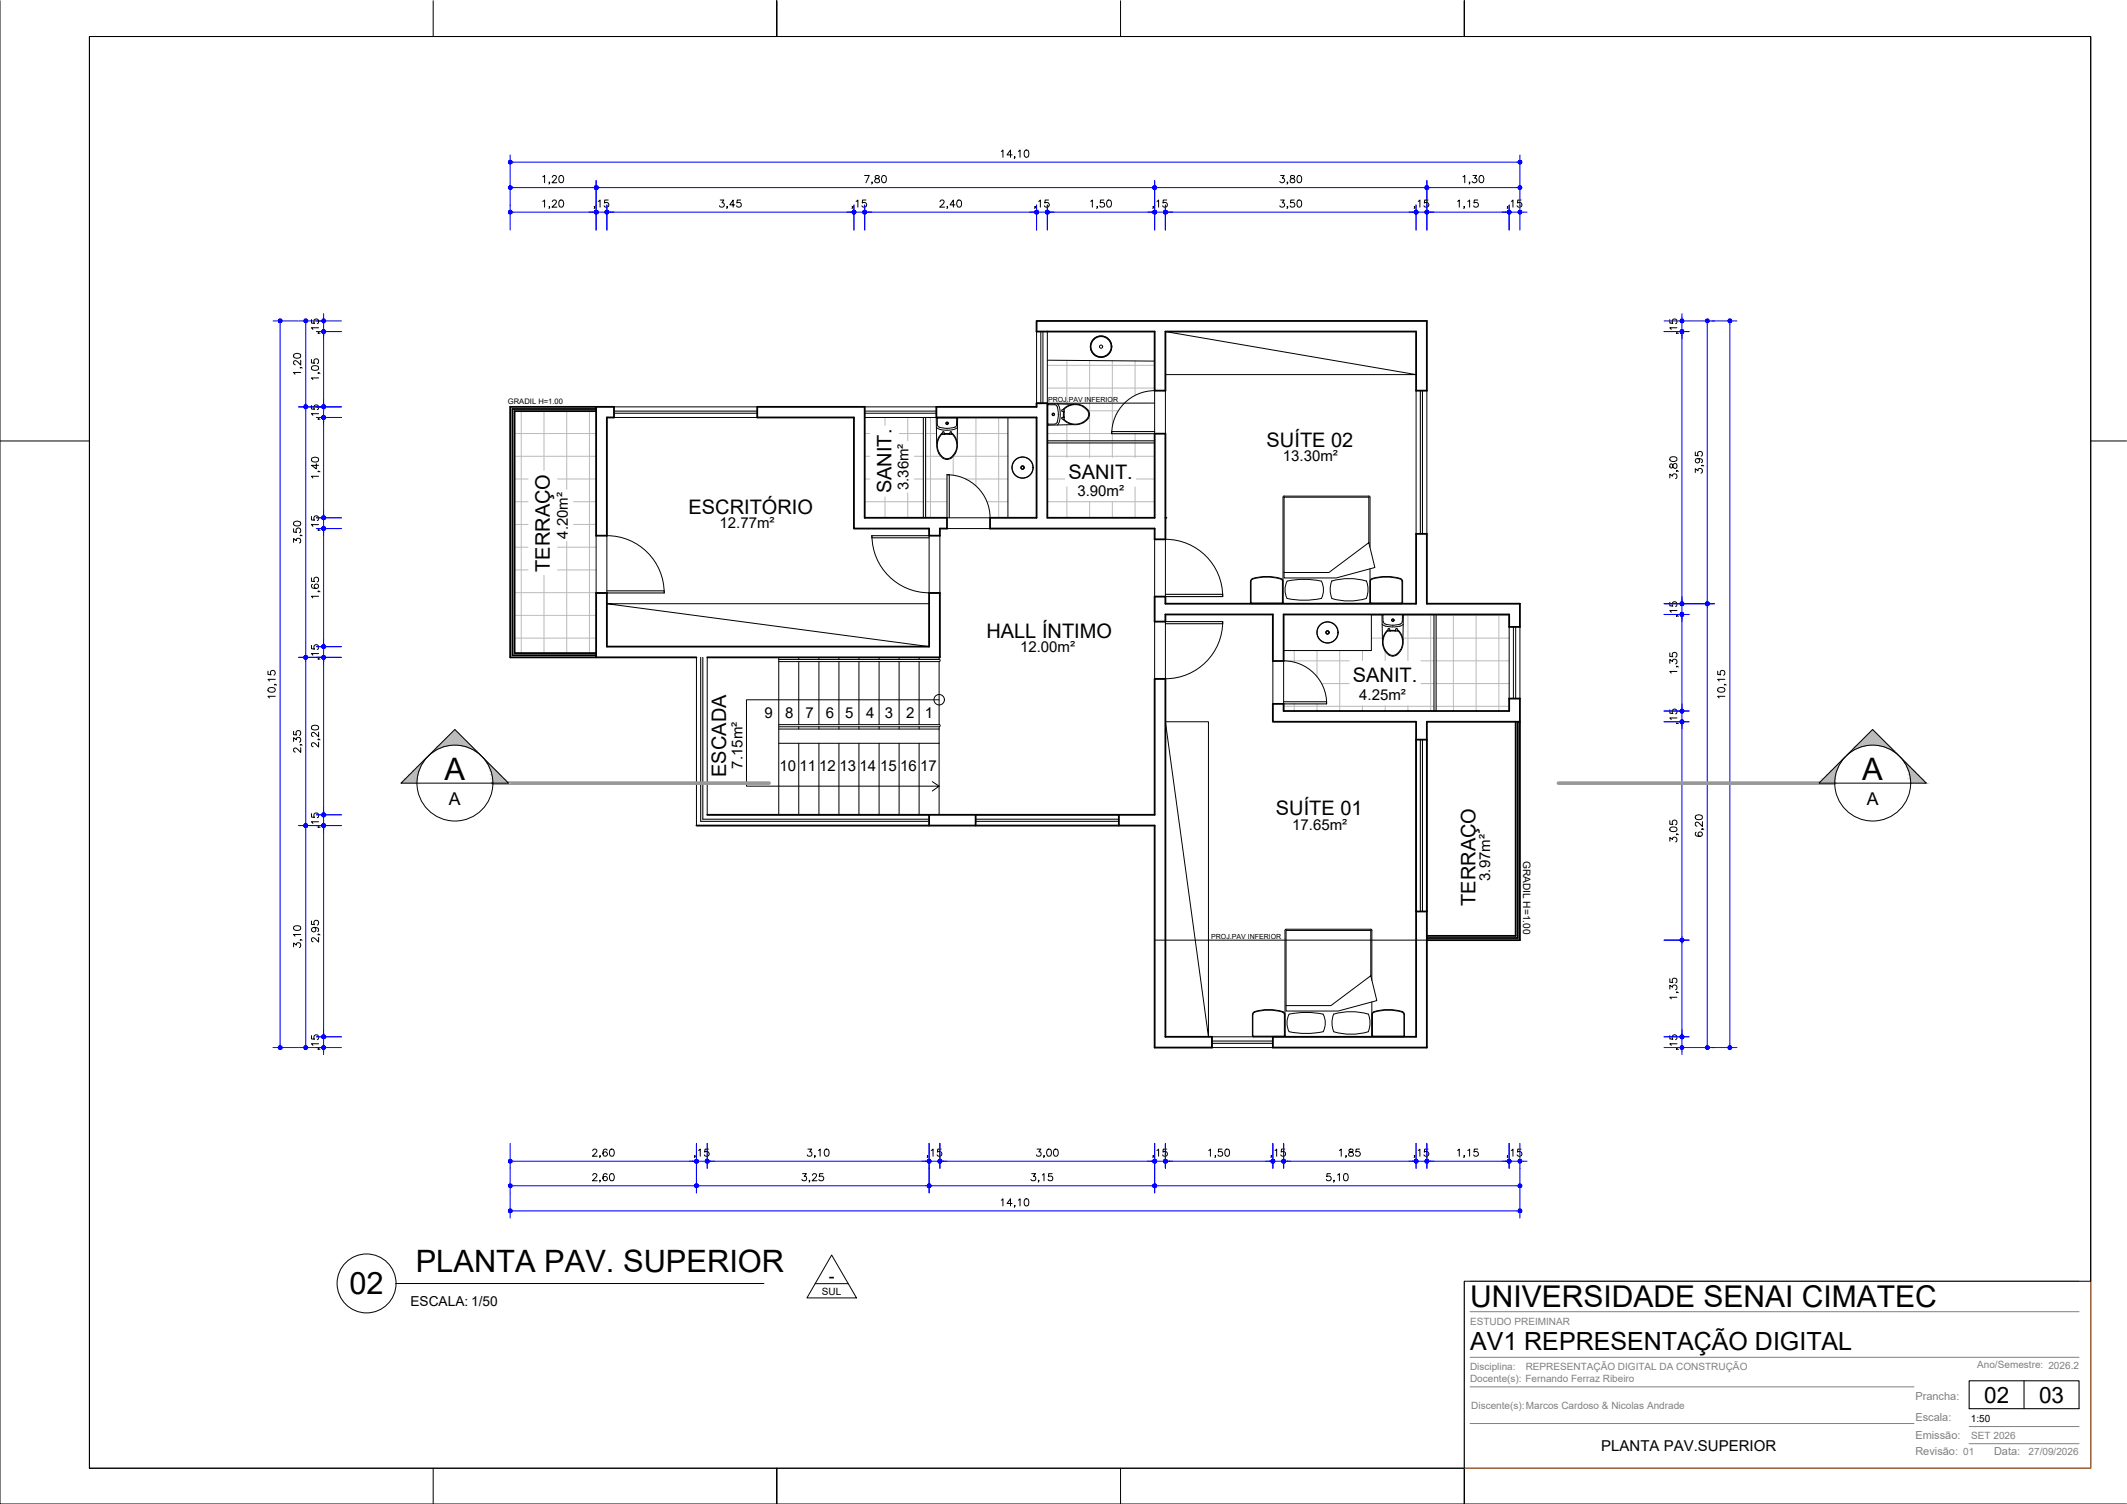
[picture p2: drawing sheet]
<svg xmlns="http://www.w3.org/2000/svg" width="594mm" height="420mm" viewBox="0 0 594 420" stroke-linecap="round" stroke-linejoin="round" font-family="sans-serif">
<defs><g id="words">
<g font-size="8.6">
<text x="124.2" y="217.9">A</text>
<text x="520.1" y="217.9">A</text>
<text x="116.1" y="355.3">PLANTA PAV. SUPERIOR</text>
<text x="97.6" y="361.6">02</text>
</g>
<text font-size="8.4" x="410.6" y="365.2">UNIVERSIDADE SENAI CIMATEC</text>
<text font-size="7" x="410.6" y="377.2">AV1 REPRESENTAÇÃO DIGITAL</text>
<g font-size="6.3">
<text x="554.2" y="391.9">02</text>
<text x="569.5" y="391.9">03</text>
</g>
<g font-size="5.7" fill="#00f">
<text x="164.7" y="59.6">,15</text>
<text x="236.7" y="59.6">,15</text>
<text x="320.7" y="59.6">,15</text>
<text x="393.7" y="59.6">,15</text>
<text x="90.3" y="118.5" transform="rotate(-90 90.3 118.5)">,15</text>
<text x="90.3" y="149.6" transform="rotate(-90 90.3 149.6)">,15</text>
<text x="90.3" y="185.6" transform="rotate(-90 90.3 185.6)">,15</text>
<text x="90.3" y="232.5" transform="rotate(-90 90.3 232.5)">,15</text>
<text x="90.3" y="294.6" transform="rotate(-90 90.3 294.6)">,15</text>
<text x="192.6" y="324.6">,15</text>
<text x="320.7" y="324.6">,15</text>
<text x="393.7" y="324.6">,15</text>
</g>
<g font-size="5.7">
<text x="90.3" y="94.5" transform="rotate(-90 90.3 94.5)">,15</text>
<text x="90.3" y="264.6" transform="rotate(-90 90.3 264.6)">2,95</text>
<text x="222.6" y="331.6">3,25</text>
</g>
<g font-size="5.6">
<text x="353.8" y="124.8">SUÍTE 02</text>
<text x="249" y="137.8" transform="rotate(-90 249 137.8)">SANIT.</text>
<text x="298.4" y="133.9">SANIT.</text>
<text x="192.3" y="143.5">ESCRITÓRIO</text>
<text x="153.5" y="159.7" transform="rotate(-90 153.5 159.7)">TERRAÇO</text>
<text x="275.5" y="178.2">HALL ÍNTIMO</text>
<text x="377.9" y="190.6">SANIT.</text>
<text x="202.8" y="217" transform="rotate(-90 202.8 217)">ESCADA</text>
<text x="356.4" y="227.6">SUÍTE 01</text>
<text x="412.1" y="253.1" transform="rotate(-90 412.1 253.1)">TERRAÇO</text>
</g>
<g font-size="5.3">
<text x="469.5" y="94.5" transform="rotate(-90 469.5 94.5)">,15</text>
<text x="469.5" y="134.8" transform="rotate(-90 469.5 134.8)">3,80</text>
<text x="476.6" y="133.4" transform="rotate(-90 476.6 133.4)">3,95</text>
<text x="469.5" y="189.4" transform="rotate(-90 469.5 189.4)">1,35</text>
<text x="469.5" y="236.4" transform="rotate(-90 469.5 236.4)">3,05</text>
<text x="476.6" y="234.9" transform="rotate(-90 476.6 234.9)">6,20</text>
<text x="469.5" y="280.5" transform="rotate(-90 469.5 280.5)">1,35</text>
</g>
<g font-size="5.3" fill="#00f">
<text x="469.5" y="173.6" transform="rotate(-90 469.5 173.6)">,15</text>
<text x="469.5" y="203.6" transform="rotate(-90 469.5 203.6)">,15</text>
<text x="469.5" y="294.6" transform="rotate(-90 469.5 294.6)">,15</text>
</g>
<g font-size="4.9">
<text x="125.4" y="225">A</text>
<text x="521.4" y="225">A</text>
<text x="231.5" y="358.2">-</text>
</g>
<g font-size="4.2">
<text x="358.3" y="128.8">13.30m²</text>
<text x="253.7" y="136.9" transform="rotate(-90 253.7 136.9)">3.36m²</text>
<text x="300.9" y="138.4">3.90m²</text>
<text x="201" y="147.5">12.77m²</text>
<text x="158.6" y="150.5" transform="rotate(-90 158.6 150.5)">4.20m²</text>
<text x="284.9" y="182.1">12.00m²</text>
<text x="379.6" y="195.5">4.25m²</text>
<text x="213.5" y="200.5">9</text>
<text x="219.3" y="200.5">8</text>
<text x="225" y="200.5">7</text>
<text x="230.6" y="200.5">6</text>
<text x="236.1" y="200.5">5</text>
<text x="241.9" y="200.5">4</text>
<text x="247.1" y="200.5">3</text>
<text x="253.1" y="200.5">2</text>
<text x="258.3" y="200.5">1</text>
<text x="207.3" y="214.7" transform="rotate(-90 207.3 214.7)">7.15m²</text>
<text x="217.7" y="215.5">10</text>
<text x="223.3" y="215.5">11</text>
<text x="228.8" y="215.5">12</text>
<text x="234.4" y="215.5">13</text>
<text x="240.1" y="215.5">14</text>
<text x="245.8" y="215.5">15</text>
<text x="251.4" y="215.5">16</text>
<text x="257" y="215.5">17</text>
<text x="360.9" y="231.9">17.65m²</text>
<text x="416.2" y="246.1" transform="rotate(-90 416.2 246.1)">3.97m²</text>
<text x="447.2" y="405.4">PLANTA PAV.SUPERIOR</text>
</g>
<text font-size="3.8" x="114.6" y="364.8">ESCALA: 1/50</text>
<g font-size="3.1" fill="#808080">
<text x="535" y="391">Prancha:</text>
<text x="535" y="397">Escala:</text>
<text x="535" y="402">Emissão:</text>
<text x="535" y="406.5">Revisão: 01</text>
<text x="556.9" y="406.5">Data:</text>
</g>
<g font-size="2.8">
<text x="425.4" y="240.5" transform="rotate(90 425.4 240.5)">GRADIL H=1.00</text>
<text x="229.6" y="361.8">SUL</text>
<text x="550.5" y="397.3">1:50</text>
</g>
<g font-size="2.8" fill="#808080">
<text x="410.6" y="370.2">ESTUDO PREIMINAR</text>
<text x="410.6" y="382.7">Disciplina:</text>
<text x="426.1" y="382.7">REPRESENTAÇÃO DIGITAL DA CONSTRUÇÃO</text>
<text x="552.2" y="382.1">Ano/Semestre: 2026.2</text>
<text x="410.6" y="386.2">Docente(s): Fernando Ferraz Ribeiro</text>
<text x="410.9" y="393.6">Discente(s):Marcos Cardoso &amp; Nicolas Andrade</text>
<text x="550.6" y="402">SET 2026</text>
<text x="566.6" y="406.5">27/09/2026</text>
</g>
<text font-size="2.1" x="141.9" y="113">GRADIL H=1.00</text>
<g font-size="2">
<text x="292.7" y="112.3">PROJ.PAV INFERIOR</text>
<text x="338.3" y="262.3">PROJ.PAV INFERIOR</text>
</g>
</g></defs>
<!-- layer: ARQ_ALV CT -->
<g fill="none" stroke="#000" stroke-width=".51">
<path d="M289.5 89.7h109v19.4h-3v-16.5h-70v16.5h-3v-16.5h-33zM166.5 113.7v35.9h3v-33h2v-2.9h-29v69.9h52M166.5 114.3h-23.4v68.7h23.4M166.5 114.9h-22.8v67.6h22.8M211.5 113.7h30v31h23v3h-2v1.9h-3v-1.9h-21v-31.1h-27zM261.5 113.7h28v-1.1h3v32.1h30v-23.5h3v29.5h-3v-3h-46v-3h13v-28.1h-28zM322.5 166.7h3v2h70v-19.6h3v19.6h26v6.4h-3v-3.4h-63v13h-3v-13h-30v2h-3zM166.5 183.6v-17.9h3v14.9h90v-14.9h3v17.9h-65M395.5 206.6h3M423.3 201.6v59.9h-24.8M423.9 201.6v60.4h-25.4M424.5 201.6h-26v91.1h-43v-3.1h40v-88h-40v-5h3v2h63v-3.4h3v67.4h-26"/>
<path d="M197.5 227.6h125v-37.9h3v99.9h13v3.1h-16v-62.1h-128M259.5 227.6v3M272.5 227.6v3M312.5 227.6v3M395.5 254.6h3"/>
</g>
<!-- layer: SIMB_PREENCHIMENTO -->
<g fill="none" stroke="#bababa" stroke-width=".28">
<path d="M145.6 114.9v67.6M151.9 114.9v16.5M158.3 114.9v21.8M164.6 114.9v67.6M247.2 116.6v2.2M253.5 116.6v6.5M259.9 116.6v28.1M272.6 116.7v19.1M278.9 116.7v28M292.5 114.8h.1M292.5 102.1h30M292.5 108.4h30"/>
<path d="M298 100.7v12.2M298 118.7v4.4M304 114.8h8.3M304.3 100.8v22.3M310.7 100.8v18.5M317 100.8v9.7M143.7 121.1h22.8M143.7 127.5h22.8M143.7 133.8h3.8M155.7 133.8h10.8M241.5 121.1h1.4M241.5 127.5h1.4"/>
<path d="M241.5 133.8h1.4M247.2 138.8v5.9M251.2 121.1h6.7M253.5 137.7v7M255.4 127.5h2.5M255.4 133.8h2.5M258.5 121.1h3.1M258.5 127.5h4.3M258.5 133.8h6M266.2 127.5h15.3M266.2 127.5v5.3M267.4 121.1h14.1"/>
<path d="M269.7 133.8h11.8M292.5 121.1h18M292.5 127.5h30M292.5 133.8h4.9M298 123.7v4.1M298 136v8.7M304.3 123.7v4.1M310.7 121.2v1.9M310.7 123.7v4.1M317 121.2v1.9M317 123.7v4.1M317 136v8.7"/>
<path d="M317.4 133.8h5.1M143.7 140.2h3.8M143.7 146.5h3.8M143.7 152.9h3.8M143.7 159.2h3.8M155.7 152.9h10.8M155.7 159.2h10.8M158.3 151.3v31.2M160.2 140.2h6.3M160.2 146.5h6.3M241.5 140.2h16.4M258.5 140.2h6"/>
<path d="M275.6 140.2h5.9M292.5 140.2h30M304.3 140.1v4.6M310.7 140.1v4.6M143.7 171.9h22.8M143.7 178.3h22.8M143.7 165.6h22.8M151.9 160.7v21.8M383 171.9h3M383 178.3h3.1M391.8 178.3h8.7M392 171.9h8.5"/>
<path d="M393.2 171.7v12.8M399.6 171.7v26.9M401.1 171.9h20.4M401.1 178.3h20.4M405.9 171.7v26.9M412.3 171.7v26.9M418.6 171.7v26.9M358.5 184.6h18.4M358.5 197.3h42M361.5 181.7v3.3M361.5 196.6v2M367.8 181.7v7.4"/>
<path d="M367.8 196.6v2M369.1 191h7.8M374.2 181.7v16.9M380.5 181.7v2.8M380.5 197.1v1.5M386.9 181.9v2.6M386.9 197.1v1.5M393.2 197.1v1.5M396.9 184.6h3.6M396.9 191h3.6M401.1 184.6h20.4M401.1 191h20.4"/>
<path d="M401.1 197.3h20.4"/>
</g>
<!-- layer: ARQ_ALV VS -->
<g fill="none" stroke="#000" stroke-width=".28">
<path d="M289.5 92.6v20M292.5 92.6v20M171.5 113.7h40M171.5 116.6h40M241.5 113.7h20M241.5 116.6h20M395.5 109.1v40M398.5 109.1v40M421.5 175.1v20.1M424.5 175.1v20.1M194.5 183.6v47h65M197.5 183.6v44h62"/>
<path d="M272.5 230.6h40M272.5 227.6h40M338.5 289.6h17M338.5 292.7h17"/>
</g>
<!-- layer: ARQ_ESQ CT -->
<g fill="none" stroke="#000" stroke-width=".3">
<path d="M171.5 114.9h40M171.5 115.4h40M257.9 116.6v28.1M258.5 116.6v28.1M396.7 109.1v40M397.3 109.1v40M264.5 132.6v12.1M265.1 132.6v12.1M292.5 123.1h30M292.5 123.7h30M310.5 121.2h12M310.5 120.6h12"/>
<path d="M243.5 149.6h16M243.5 150.2h16M169.5 165.7h16M169.5 165.1h16M325.5 173.7h16M325.5 174.2h16M325.5 166.7h16M325.5 166h16M400.5 171.7v26.9M401.1 171.7v26.9M195.7 183.6v45.8h63.8M196.3 183.6v45.3h63.2"/>
<path d="M358.5 196.6h12M358.5 196h12M396.7 206.6v48M397.3 206.6v48M272.5 229.4h40M272.5 228.9h40M338.5 290.8h17M338.5 291.5h17"/>
</g>
<!-- layer: ARQ_PISO -->
<g fill="none" stroke="#000" stroke-width=".28">
<path d="M322.5 109.1v12.1M325.5 109.1v12.1M166.5 149.6v16.1M169.5 149.6v16.1M259.5 149.6v16.1M262.5 149.6v16.1M264.5 144.7h12M264.5 147.7h12M322.5 150.7v16M325.5 150.7v16M322.5 173.7v16M325.5 173.7v16"/>
<path d="M217.5 183.6v44M223.1 183.6v.6M223.1 184.8v17.6M228.7 183.6v.6M228.7 184.8v17.6M234.3 183.6v.6M234.3 184.8v17.6M239.9 183.6v.6M239.9 184.8v17.6M245.5 183.6v.6M245.5 184.8v17.6M251.1 183.6v.6"/>
<path d="M251.1 184.8v17.6M256.7 183.6v.6M256.7 184.8v17.6M262.3 183.6v.6M262.3 184.8v17.6M355.5 184.7v11.9M358.5 184.7v11.9M217.5 203.7h44.8M217.5 207.6h44.8M223.1 203v.7M223.1 207.6v20M228.7 203v.7"/>
<path d="M228.7 207.6v20M234.3 203v.7M234.3 207.6v20M239.9 203v.7M239.9 207.6v20M245.5 203v.7M245.5 207.6v20M251.1 203v.7M251.1 207.6v20M256.7 203v.7M256.7 207.6v20M262.3 203v24.6"/>
<path d="M395.5 206.6v48M398.5 206.6v48"/>
</g>
<!-- layer: ARQ_GRADIL -->
<path d="M217.5 184.2h44.8M217.5 184.8h44.8M262.3 184.2l.3 .3-.3 .3M217.5 203h44.8M217.5 202.4h44.8M262.3 202.4l.3 .3-.3 .3" fill="none" stroke="#000" stroke-width=".28"/>
<!-- layer: ARQ_ALV CT -->
<circle cx="325.5" cy="144.7" r=".25" fill="#000"/>
<!-- layer: ARQ_PROJ SUP -->
<path d="M290.7 92.6v20M291.3 92.6v20M241.5 114.9h20M241.5 115.4h20M422.7 175.1v20.1M423.3 175.1v20.1" fill="none" stroke="#000" stroke-width=".28"/>
<!-- layer: 0 -->
<g fill="none" stroke="#000" stroke-width=".28">
<path d="M25 10.2h558.9v347.7h-174.9v52.3h-384zM261.5 113.7v2.9M289.5 112.6h3M264.5 132.6h.6M310.5 120.6v.6M243.5 149.6v.6M166.5 165.7h3M185.5 165.1v.6M259.5 165.7h3M322.5 173.7h3M322.5 166.7h3M341.5 173.7v.5"/>
<path d="M322.5 189.7h3M370.5 196v.6M338.5 289.6v3.1"/>
</g>
<!-- layer: ARQ_SIMB 01 -->
<g fill="none" stroke="#000" stroke-width=".28">
<path d="M322.5 109.1a12 12 0 0 0-12 12M264.5 132.6a12 12 0 0 1 12 12M169.5 149.6a16 16 0 0 1 16 16M243.5 149.6a16 16 0 0 0 16 16M325.5 150.7a16 16 0 0 1 16 15.9M341.5 173.6a16 16 0 0 1-16 16M262.3 195.5h-53.8v24.1h53.8l-1.9 1.4M358.5 184.6a12 12 0 0 1 12 12M260.4 218.4l1.9 1.2"/>
<circle cx="262.3" cy="195.5" r="1.46"/>
</g>
<!-- layer: ARQ_MOB 01 -->
<g fill="none" stroke="#000" stroke-width=".28">
<path d="M325.5 92.6l70 12h-70M358.6 138.6h23.7M358.7 138.6l-.3 .3v29.5l.3 .3M382.3 138.6l.4 .3v13.9M382.3 151.6v-12.7h-23.7v22.6h14.6l10.8-3-1.7-6.9-11.1 8.3h-12.6M382.7 158.9v9.5M259.5 168.7h-90l90 11.9M341.5 166v.7M349.2 162.4v5.9l.2 .3 8.7 .1 .3-.4M349.8 161.6a14 14 0 0 1 8 0M349.8 161.7l-.4 .2-.1 .5M357.6 161.7a13.2 13.2 0 0 0-8 .2l-.2 .5"/>
<path d="M357.7 161.7l.4 .3 .1 .5-.1 6-8.6-.1-.1-6M357.8 161.7l.4 .2 .2 .5M358.6 168.7h23.7M359.5 167.2l-.5-1.3-.1-1.5 .6-2.1a23.1 23.1 0 0 1 9.6 0l.5 2.1-.1 1.5-.4 1.3M359.5 167.2a23.2 23.2 0 0 0 9.5 0M372 162.3a17.1 17.1 0 0 1 9.6 0M372 167.2a17.1 17.1 0 0 0 9.6 0M372 162.2l-.4 1.4-.1 1.5 .5 2.1M381.6 162.2l.4 1.4 .1 1.5-.5 2.1M382.7 162.4l.1-.5a11.3 11.3 0 0 1 8.8 0l.2 .5M382.7 168.3l.3 .4M382.7 168.3l-.4 .4"/>
<path d="M382.8 162.4v6M382.8 168.3l.2 .2M383.2 161.8l-.4 .6M383.2 161.8a12.4 12.4 0 0 1 8.2 .2l.2 .5-.1 5.9-8.6 .1M391.8 162.4v5.9l-.2 .3-8.7 .1M325.5 201.6h12v88zM358.9 259.9v29.4l.3 .3M359.2 259.6h23.7l.3 .3M359.2 259.6l-.3 .3M383.2 259.9v14M382.9 272.6v-12.7h-23.7v22.5h14.6l10.8-2.9-1.7-6.9-11.2 8.3h-12.5M383.2 279.9v9.6l.3 .1h8.5"/>
<path d="M349.9 283.4v5.9M350.3 282.6a14 14 0 0 1 8.1 0M350.4 282.6l-.4 .3-.2 .5v5.9l.2 .3h8.6l.3-.3M358.2 282.7a13.2 13.2 0 0 0-8 .2l-.2 .5M358.2 282.8l.4 .2 .1 .5v5.9l-8.6 .1-.1-.2M358.4 282.6l.4 .3 .1 .5M360.1 283.3a22.9 22.9 0 0 1 9.5 0l.6 2.1-.1 1.4-.5 1.4a22.6 22.6 0 0 1-9.6 0l-.4-1.4-.1-1.4zM372.5 283.3a17.1 17.1 0 0 1 9.6 0l.5 2.1v1.4l-.5 1.4a16.9 16.9 0 0 1-9.6 0l-.4-1.4-.1-1.4zM383.2 289.3l-.3 .3h-23.7M383.7 282.6l-.4 .3-.1 .5M383.7 282.6a14 14 0 0 1 8.1 0M391.6 282.7a13.3 13.3 0 0 0-8.1 .2l-.2 .5 .1 6 8.6 .1"/>
<path d="M391.6 282.8l.4 .2 .1 .5v5.8l-.1 .2M391.7 282.6l.4 .3 .2 .5v6.1l-.3 .1"/>
</g>
<!-- layer: ARQ_SAN 02 -->
<g fill="none" stroke="#000" stroke-width=".28">
<path d="M281.5 116.6v28.1M292.5 100.6l30 .3M383 171.7v10h-24.5"/>
<circle cx="307.5" cy="96.8" r="2.98"/>
<circle cx="307.5" cy="96.8" r="2.82"/>
<circle cx="307.5" cy="96.8" r=".44"/>
<circle cx="285.6" cy="130.6" r="2.98"/>
<circle cx="285.6" cy="130.6" r="2.9"/>
<circle cx="285.6" cy="130.6" r=".44"/>
<circle cx="370.8" cy="176.7" r="2.98"/>
<circle cx="370.8" cy="176.7" r="2.9"/>
<circle cx="370.8" cy="176.7" r=".44"/>
</g>
<!-- layer: SIMB_02 -->
<g fill="none" stroke="#000" stroke-width=".28">
<path d="M110.6 358.6h102.8M227.7 358.6h9.2M232.3 350.6l6.9 12h-13.8z"/>
<circle cx="102.4" cy="358.5" r="8.2"/>
</g>
<!-- layer: ARQ_PROJ INF -->
<path d="M322.5 112.6h-30M322.5 262.6h76" fill="none" stroke="#000" stroke-width=".28"/>
<!-- layer: ARQ_SAN 01 -->
<g fill="none" stroke="#000" stroke-width=".28">
<path d="M261.5 116.8l.1 6.9M261.6 119.4a6.2 6.2 0 0 0 5.8 0M261.7 116.7l5.7 .1-.1 6.9M261.7 116.7l-.2 .2M261.8 118.7a1.62 1.62 0 0 0 1.8 .9h.5a4.7 4.7 0 0 0 3-.6l.1-.3M262 116.7l-.2 .2v1.8M267 116.7l.2 .2v1.8M292.6 118.3l.3 .2M292.6 112.9v5.7M292.7 118.6l.1 .1M292.7 112.8l6.9 .1M292.8 112.8l-.1 .1"/>
<path d="M292.9 118.5h1.7M292.9 113.1h1.7M292.9 113l-.3 .2M294.6 113.1a1.62 1.62 0 0 1 .9 1.8l.1 .4a4.7 4.7 0 0 1-.7 3.1h-.3M295.4 112.8a6.3 6.3 0 0 1 0 5.9M296.7 117.1h.5M296.7 116.6h.5M296.7 114.5h.5M296.7 114.9h.5M296.7 116.6l-.2 .2 .2 .3M296.7 114.5l-.2 .2 .2 .2M297 117.1a4.3 4.3 0 0 0 5.5 1"/>
<path d="M297 114.9v1.7M297.2 114.3v2.9a4.4 4.4 0 0 0 5.3 .8M297.2 116.5h-.2h.2M297.2 115.1h-.2h.2M299.6 118.6l-6.9 .2M302.4 113.6a2.25 2.25 0 0 1 1.7 2.2 2.25 2.25 0 0 1-1.7 2.1M302.5 113.6a4.4 4.4 0 0 0-5.3 .7M302.5 113.4a4.3 4.3 0 0 0-5.5 1.1M302.5 113.4a2.34 2.34 0 0 1 .9 4.1l-.9 .6M261.7 123.7v1.5l.5 1.4M263 121.1h.2M263 121.1l-.9 1.2-.4 1.4"/>
<path d="M263.1 121.3h2.8M263.1 121.3a4 4 0 0 0 1.4 6.8 2.66 2.66 0 0 0 2.2-1.6M263.2 120.8v.5M263.2 120.8l.4-.2 .1 .7M263.7 121.1h1.6M263.8 121.3v-.2v.2M265.2 121.3v-.2v.2M265.8 121.1h.2M265.8 120.8v.5M265.8 120.8l-.4-.2-.1 .7M266 121.3a4.4 4.4 0 0 1 .7 5.2M266 121.1l.9 1.2 .5 1.4"/>
<path d="M267.4 123.7a3.9 3.9 0 0 1-2.9 4.7 2.81 2.81 0 0 1-2.4-1.8M386 171.8l.1 6.9M386.1 174.4l1 .6M386.2 171.7l5.8 .1M386.2 171.7l-.2 .1M386.2 172l.1 1.7M386.3 173.7l.6 .6M386.5 171.7l-.2 .2M386.9 174.3l.4 .1a6.9 6.9 0 0 0 3.8-.1M387.1 174.9l2.3 .2 1.5-.2M387.5 176.1h.2M387.5 176.1a4.6 4.6 0 0 0-.8 5.4"/>
<path d="M387.6 176.3h2.8M387.6 176.2a4 4 0 0 0 1.4 6.9 2.66 2.66 0 0 0 2.2-1.7M387.7 176.3v-.5l.2-.2 .3 .2v.5M388.2 176.1h1.6M388.3 176.3v-.2v.2M389.7 176.3v-.2v.2M390.3 176.1h.2M390.3 175.8v.5M390.3 175.8l-.4-.2-.1 .7M390.5 176.2a4.4 4.4 0 0 1 .7 5.3M390.5 176.1a4.4 4.4 0 0 1-1.2 7.2 2.71 2.71 0 0 1-2.6-1.8M391.5 171.7l.2 .2"/>
<path d="M391.7 173.7l-.6 .6M391.7 172v1.7M391.9 174.4l-1 .6M392 171.8l-.2 6.9"/>
<circle cx="264.5" cy="118.3" r=".36"/>
<circle cx="264.5" cy="118.3" r=".28"/>
<circle cx="294.2" cy="115.8" r=".36"/>
<circle cx="294.2" cy="115.8" r=".28"/>
<circle cx="389" cy="173.2" r=".36"/>
<circle cx="389" cy="173.2" r=".28"/>
</g>
<!-- layer: ARQ_COTA_AZUL -->
<g fill="none" stroke="#00f" stroke-width=".28">
<path d="M142.5 43.3v7M142.5 50.4v13.9M143 45.3h281M143 52.4h23M143 59.3h22.5M166.5 50.4v13.9M167 52.4h155M169.5 57.3v7M170.5 59.3h67M238.5 57.3v7M241.5 57.3v7M242.5 59.3h46.5"/>
<path d="M289.5 59.3h3M289.5 57.3v7M292.5 57.3v7M293 59.3h28.5M322.5 50.4v13.9M323 52.4h75M325.5 57.3v7M326.5 59.3h68M395.5 57.3v7M398.5 50.4v13.9M399 52.4h25M399.5 59.3h21.5"/>
<path d="M421.5 57.3v7M421.5 59.3h3M424.5 43.3v7M424.5 50.4v13.9M425 59.3h1.5M76.2 89.7h7M78.2 90.1v202M83.4 89.7h12M85.4 90.6v22M88.4 92.6h7M90.4 93.6v19M464.8 89.7h7"/>
<path d="M464.8 92.6h7M469.8 93.6v74M471.8 89.7h13.3M476.8 90.1v78M483.2 90.1v202M83.4 113.7h12M85.4 114.6v68M88.4 116.6h7M90.4 117.6v26M88.4 147.7h7M88.4 144.7h7M90.4 148.6v31.1"/>
<path d="M464.8 168.7h7M464.8 171.7h7M469.8 172.6v25.1M471.8 168.7h7.1M476.8 169.2v122.9M83.4 183.6h12M85.4 184.7v45M88.4 180.6h7M90.4 184.7v42M464.8 198.6h7M464.8 201.6h7M469.8 202.6v59.5"/>
<path d="M83.4 230.6h12M85.4 231.6v60M88.4 227.6h7M90.4 231.6v57M464.8 262.6h7M469.8 263.1v25.5M76.2 292.7h7M83.4 292.7h12M88.4 289.6h7M464.8 292.7h7M464.8 289.6h7M471.8 292.7h13.3"/>
<path d="M142.5 319.4v20.9M259.5 319.4v13.8M262.5 319.4v7M355.5 319.4v7M358.5 319.4v7M421.5 319.4v7M424.5 319.4v20.9M143 338.3h281M143 331.3h51M143 324.4h50.5M194.5 326.3v6.9M195 331.3h64"/>
<path d="M198.5 324.4h60.5M259.5 324.4h3M260 331.3h62M263 324.4h58.5M322.5 326.3v6.9M323 331.3h101M326.5 324.4h28.5M355.5 324.4h3M359 324.4h35.5M399.5 324.4h21.5M421.5 324.4h3M425 324.4h1.5"/>
</g>
<g fill="#00f" stroke="#00f" stroke-width=".28">
<path d="M142 338.3l.1 .2 .4-.2zM142.1 338.5l.4-.2-.2 .4zM142.5 338.3l-.2 .4 .2 .1z"/>
<path d="M142.5 338.3v.5l.2-.1zM142.5 338.3l.5 .2-.3 .2zM142.5 338.3l.5 .2v-.2z"/>
<path d="M142.5 338.3h.5v-.3zM142.7 337.8l.3 .2-.5 .3zM142.5 337.8v.5l.2-.5z"/>
<path d="M142.3 337.8l.2 .5v-.5zM142.3 337.8l.2 .5-.4-.3zM142.1 338l-.1 .3h.5z"/>
<path d="M424.5 338.3h.5l-.1-.3zM424.8 337.8l.1 .2-.4 .3zM424.5 337.8v.5l.3-.5z"/>
<path d="M424.3 337.8l.2 .5v-.5zM424.3 337.8l.2 .5-.4-.3zM424.1 338l-.1 .3h.5z"/>
<path d="M424 338.3l.1 .2 .4-.2zM424.1 338.5l.4-.2-.2 .4zM424.5 338.3l-.2 .4 .2 .1z"/>
<path d="M424.5 338.3v.5l.3-.1zM424.5 338.3l.4 .2-.1 .2zM424.5 338.3l.4 .2 .1-.2z"/>
<path d="M424.5 331.3h.5l-.1-.3zM424.8 330.8l.1 .2-.4 .3zM424.5 330.8v.5l.3-.5z"/>
<path d="M424.3 330.8l.2 .5v-.5zM424.1 331l.2-.2 .2 .5zM424.1 331l-.1 .3h.5z"/>
<path d="M424 331.3l.1 .2 .4-.2zM424.1 331.5l.4-.2-.2 .4zM424.5 331.3l-.2 .4 .2 .1z"/>
<path d="M424.5 331.3v.5l.3-.1zM424.5 331.3l.4 .2-.1 .2zM424.5 331.3l.4 .2 .1-.2z"/>
<path d="M322 331.3l.1 .2 .4-.2zM322.1 331.5l.4-.2-.2 .4zM322.5 331.3l-.2 .4 .2 .1z"/>
<path d="M322.5 331.3v.5l.2-.1zM322.5 331.3l.5 .2-.3 .2zM322.5 331.3l.5 .2v-.2z"/>
<path d="M322.5 331.3h.5v-.3zM322.7 330.8l.3 .2-.5 .3zM322.5 330.8v.5l.2-.5z"/>
<path d="M322.3 330.8l.2 .5v-.5zM322.1 331l.2-.2 .2 .5zM322.1 331l-.1 .3h.5z"/>
<path d="M322.5 331.3h.5v-.3zM322.7 330.8l.3 .2-.5 .3zM322.5 330.8v.5l.2-.5z"/>
<path d="M322.3 330.8l.2 .5v-.5zM322.1 331l.2-.2 .2 .5zM322.1 331l-.1 .3h.5z"/>
<path d="M322 331.3l.1 .2 .4-.2zM322.1 331.5l.4-.2-.2 .4zM322.5 331.3l-.2 .4 .2 .1z"/>
<path d="M322.5 331.3v.5l.2-.1zM322.5 331.3l.5 .2-.3 .2zM322.5 331.3l.5 .2v-.2z"/>
<path d="M259 331.3l.1 .2 .4-.2zM259.1 331.5l.4-.2-.3 .4zM259.5 331.3l-.3 .4 .3 .1z"/>
<path d="M259.5 331.3v.5l.3-.1zM259.5 331.3l.4 .2-.1 .2zM259.5 331.3l.4 .2 .1-.2z"/>
<path d="M259.5 331.3h.5l-.1-.3zM259.8 330.8l.1 .2-.4 .3zM259.5 330.8v.5l.3-.5z"/>
<path d="M259.2 330.8l.3 .5v-.5zM259.2 330.8l.3 .5-.4-.3zM259.1 331l-.1 .3h.5z"/>
<path d="M259.5 331.3h.5l-.1-.3zM259.8 330.8l.1 .2-.4 .3zM259.5 330.8v.5l.3-.5z"/>
<path d="M259.2 330.8l.3 .5v-.5zM259.2 330.8l.3 .5-.4-.3zM259.1 331l-.1 .3h.5z"/>
<path d="M259 331.3l.1 .2 .4-.2zM259.1 331.5l.4-.2-.3 .4zM259.5 331.3l-.3 .4 .3 .1z"/>
<path d="M259.5 331.3v.5l.3-.1zM259.5 331.3l.4 .2-.1 .2zM259.5 331.3l.4 .2 .1-.2z"/>
<path d="M194 331.3l.1 .2 .4-.2zM194.1 331.5l.4-.2-.2 .4zM194.5 331.3l-.2 .4 .2 .1z"/>
<path d="M194.5 331.3v.5l.3-.1zM194.5 331.3l.4 .2-.1 .2zM194.5 331.3l.4 .2 .1-.2z"/>
<path d="M194.5 331.3h.5l-.1-.3zM194.8 330.8l.1 .2-.4 .3zM194.5 330.8v.5l.3-.5z"/>
<path d="M194.3 330.8l.2 .5v-.5zM194.3 330.8l.2 .5-.4-.3zM194.1 331l-.1 .3h.5z"/>
<path d="M194.5 331.3h.5l-.1-.3zM194.8 330.8l.1 .2-.4 .3zM194.5 330.8v.5l.3-.5z"/>
<path d="M194.3 330.8l.2 .5v-.5zM194.3 330.8l.2 .5-.4-.3zM194.1 331l-.1 .3h.5z"/>
<path d="M194 331.3l.1 .2 .4-.2zM194.1 331.5l.4-.2-.2 .4zM194.5 331.3l-.2 .4 .2 .1z"/>
<path d="M194.5 331.3v.5l.3-.1zM194.5 331.3l.4 .2-.1 .2zM194.5 331.3l.4 .2 .1-.2z"/>
<path d="M142 331.3l.1 .2 .4-.2zM142.1 331.5l.4-.2-.2 .4zM142.5 331.3l-.2 .4 .2 .1z"/>
<path d="M142.5 331.3v.5l.2-.1zM142.5 331.3l.5 .2-.3 .2zM142.5 331.3l.5 .2v-.2z"/>
<path d="M142.5 331.3h.5v-.3zM142.7 330.8l.3 .2-.5 .3zM142.5 330.8v.5l.2-.5z"/>
<path d="M142.3 330.8l.2 .5v-.5zM142.1 331l.2-.2 .2 .5zM142.1 331l-.1 .3h.5z"/>
<path d="M424 324.4l.1 .3 .4-.3zM424.1 324.7l.4-.3-.2 .4zM424.5 324.4l-.2 .4 .2 .1z"/>
<path d="M424.5 324.4v.5l.3-.1zM424.5 324.4l.4 .3-.1 .1zM424.5 324.4l.4 .3 .1-.3z"/>
<path d="M424.5 324.4h.5l-.1-.3zM424.8 324l.1 .1-.4 .3zM424.5 323.9v.5l.3-.4z"/>
<path d="M424.3 324l.2 .4v-.5zM424.3 324l.2 .4-.4-.3zM424.1 324.1l-.1 .3h.5z"/>
<path d="M421.5 324.4h.5l-.1-.3zM421.8 324l.1 .1-.4 .3zM421.5 323.9v.5l.3-.4z"/>
<path d="M421.3 324l.2 .4v-.5zM421.3 324l.2 .4-.4-.3zM421.1 324.1l-.1 .3h.5z"/>
<path d="M421 324.4l.1 .3 .4-.3zM421.1 324.7l.4-.3-.2 .4zM421.5 324.4l-.2 .4 .2 .1z"/>
<path d="M421.5 324.4v.5l.3-.1zM421.5 324.4l.4 .3-.1 .1zM421.5 324.4l.4 .3 .1-.3z"/>
<path d="M421.5 324.4h.5l-.1-.3zM421.8 324l.1 .1-.4 .3zM421.5 323.9v.5l.3-.4z"/>
<path d="M421.3 324l.2 .4v-.5zM421.3 324l.2 .4-.4-.3zM421.1 324.1l-.1 .3h.5z"/>
<path d="M421 324.4l.1 .3 .4-.3zM421.1 324.7l.4-.3-.2 .4zM421.5 324.4l-.2 .4 .2 .1z"/>
<path d="M421.5 324.4v.5l.3-.1zM421.5 324.4l.4 .3-.1 .1zM421.5 324.4l.4 .3 .1-.3z"/>
<path d="M358 324.4l.1 .3 .4-.3zM358.1 324.7l.4-.3-.2 .4zM358.5 324.4l-.2 .4 .2 .1z"/>
<path d="M358.5 324.4v.5l.3-.1zM358.5 324.4l.4 .3-.1 .1zM358.5 324.4l.4 .3 .1-.3z"/>
<path d="M358.5 324.4h.5l-.1-.3zM358.8 324l.1 .1-.4 .3zM358.5 323.9v.5l.3-.4z"/>
<path d="M358.3 324l.2 .4v-.5zM358.3 324l.2 .4-.4-.3zM358.1 324.1l-.1 .3h.5z"/>
<path d="M358 324.4l.1 .3 .4-.3zM358.1 324.7l.4-.3-.2 .4zM358.5 324.4l-.2 .4 .2 .1z"/>
<path d="M358.5 324.4v.5l.3-.1zM358.5 324.4l.4 .3-.1 .1zM358.5 324.4l.4 .3 .1-.3z"/>
<path d="M358.5 324.4h.5l-.1-.3zM358.8 324l.1 .1-.4 .3zM358.5 323.9v.5l.3-.4z"/>
<path d="M358.3 324l.2 .4v-.5zM358.3 324l.2 .4-.4-.3zM358.1 324.1l-.1 .3h.5z"/>
<path d="M355.5 324.4h.5l-.1-.3zM355.8 324l.1 .1-.4 .3zM355.5 323.9v.5l.3-.4z"/>
<path d="M355.3 324l.2 .4v-.5zM355.3 324l.2 .4-.4-.3zM355.1 324.1l-.1 .3h.5z"/>
<path d="M355 324.4l.1 .3 .4-.3zM355.1 324.7l.4-.3-.2 .4zM355.5 324.4l-.2 .4 .2 .1z"/>
<path d="M355.5 324.4v.5l.3-.1zM355.5 324.4l.4 .3-.1 .1zM355.5 324.4l.4 .3 .1-.3z"/>
<path d="M355.5 324.4h.5l-.1-.3zM355.8 324l.1 .1-.4 .3zM355.5 323.9v.5l.3-.4z"/>
<path d="M355.3 324l.2 .4v-.5zM355.3 324l.2 .4-.4-.3zM355.1 324.1l-.1 .3h.5z"/>
<path d="M355 324.4l.1 .3 .4-.3zM355.1 324.7l.4-.3-.2 .4zM355.5 324.4l-.2 .4 .2 .1z"/>
<path d="M355.5 324.4v.5l.3-.1zM355.5 324.4l.4 .3-.1 .1zM355.5 324.4l.4 .3 .1-.3z"/>
<path d="M262 324.4l.1 .3 .4-.3zM262.1 324.7l.4-.3-.2 .4zM262.5 324.4l-.2 .4 .2 .1z"/>
<path d="M262.5 324.4v.5l.3-.1zM262.5 324.4l.4 .3-.1 .1zM262.5 324.4l.4 .3 .1-.3z"/>
<path d="M262.5 324.4h.5l-.1-.3zM262.8 324l.1 .1-.4 .3zM262.5 323.9v.5l.3-.4z"/>
<path d="M262.3 324l.2 .4v-.5zM262.3 324l.2 .4-.4-.3zM262.1 324.1l-.1 .3h.5z"/>
<path d="M262 324.4l.1 .3 .4-.3zM262.1 324.7l.4-.3-.2 .4zM262.5 324.4l-.2 .4 .2 .1z"/>
<path d="M262.5 324.4v.5l.3-.1zM262.5 324.4l.4 .3-.1 .1zM262.5 324.4l.4 .3 .1-.3z"/>
<path d="M262.5 324.4h.5l-.1-.3zM262.8 324l.1 .1-.4 .3zM262.5 323.9v.5l.3-.4z"/>
<path d="M262.3 324l.2 .4v-.5zM262.3 324l.2 .4-.4-.3zM262.1 324.1l-.1 .3h.5z"/>
<path d="M259.5 324.4h.5l-.1-.3zM259.8 324l.1 .1-.4 .3zM259.5 323.9v.5l.3-.4z"/>
<path d="M259.2 324l.3 .4v-.5zM259.2 324l.3 .4-.4-.3zM259.1 324.1l-.1 .3h.5z"/>
<path d="M259 324.4l.1 .3 .4-.3zM259.1 324.7l.4-.3-.3 .4zM259.5 324.4l-.3 .4 .3 .1z"/>
<path d="M259.5 324.4v.5l.3-.1zM259.5 324.4l.4 .3-.1 .1zM259.5 324.4l.4 .3 .1-.3z"/>
<path d="M259.5 324.4h.5l-.1-.3zM259.8 324l.1 .1-.4 .3zM259.5 323.9v.5l.3-.4z"/>
<path d="M259.2 324l.3 .4v-.5zM259.2 324l.3 .4-.4-.3zM259.1 324.1l-.1 .3h.5z"/>
<path d="M259 324.4l.1 .3 .4-.3zM259.1 324.7l.4-.3-.3 .4zM259.5 324.4l-.3 .4 .3 .1z"/>
<path d="M259.5 324.4v.5l.3-.1zM259.5 324.4l.4 .3-.1 .1zM259.5 324.4l.4 .3 .1-.3z"/>
<path d="M142 324.4l.1 .3 .4-.3zM142.1 324.7l.4-.3-.2 .4zM142.5 324.4l-.2 .4 .2 .1z"/>
<path d="M142.5 324.4v.5l.2-.1zM142.5 324.4l.5 .3-.3 .1zM142.5 324.4l.5 .3v-.3z"/>
<path d="M142.5 324.4h.5v-.3zM142.7 324l.3 .1-.5 .3zM142.5 323.9v.5l.2-.4z"/>
<path d="M142.3 324l.2 .4v-.5zM142.1 324.1l.2-.1 .2 .4zM142.1 324.1l-.1 .3h.5z"/>
<path d="M483.2 292.7v.5l.2-.1zM483.2 292.7l.4 .2-.2 .2zM483.2 292.7l.4 .2 .1-.2z"/>
<path d="M483.2 292.7h.5l-.1-.3zM483.4 292.2l.2 .2-.4 .3zM483.2 292.1v.6l.2-.5z"/>
<path d="M482.9 292.2l.3 .5v-.6zM482.9 292.2l.3 .5-.5-.3zM482.7 292.4l-.1 .3h.6z"/>
<path d="M482.6 292.7l.1 .2 .5-.2zM482.7 292.9l.5-.2-.3 .4zM483.2 292.7l-.3 .4 .3 .1z"/>
<path d="M482.9 89.2l.3 .5v-.5zM482.9 89.2l.3 .5-.5-.3zM482.7 89.4l-.1 .3h.6z"/>
<path d="M482.6 89.7l.1 .2 .5-.2zM482.7 89.9l.5-.2-.3 .4zM483.2 89.7l-.3 .4h.3z"/>
<path d="M483.2 89.7v.4h.2zM483.2 89.7l.4 .2-.2 .2zM483.2 89.7l.4 .2 .1-.2z"/>
<path d="M483.2 89.7h.5l-.1-.3zM483.4 89.2l.2 .2-.4 .3zM483.2 89.2v.5l.2-.5z"/>
<path d="M476.8 292.7v.5l.3-.1zM476.8 292.7l.5 .2-.2 .2zM476.8 292.7l.5 .2 .1-.2z"/>
<path d="M476.8 292.7h.6l-.1-.3zM477.1 292.2l.2 .2-.5 .3zM476.8 292.1v.6l.3-.5z"/>
<path d="M476.6 292.2l.2 .5v-.6zM476.4 292.4l.2-.2 .2 .5zM476.4 292.4v.3h.4z"/>
<path d="M476.4 292.7v.2l.4-.2zM476.4 292.9l.4-.2-.2 .4zM476.8 292.7l-.2 .4 .2 .1z"/>
<path d="M476.6 168.2l.2 .5v-.6zM476.4 168.4l.2-.2 .2 .5zM476.4 168.4v.3h.4z"/>
<path d="M476.4 168.7v.2l.4-.2zM476.4 168.9l.4-.2-.2 .4zM476.8 168.7l-.2 .4 .2 .1z"/>
<path d="M476.8 168.7v.5l.3-.1zM476.8 168.7l.5 .2-.2 .2zM476.8 168.7l.5 .2 .1-.2z"/>
<path d="M476.8 168.7h.6l-.1-.3zM477.1 168.2l.2 .2-.5 .3zM476.8 168.1v.6l.3-.5z"/>
<path d="M476.8 168.7v.5l.3-.1zM476.8 168.7l.5 .2-.2 .2zM476.8 168.7l.5 .2 .1-.2z"/>
<path d="M476.8 168.7h.6l-.1-.3zM477.1 168.2l.2 .2-.5 .3zM476.8 168.1v.6l.3-.5z"/>
<path d="M476.6 168.2l.2 .5v-.6zM476.4 168.4l.2-.2 .2 .5zM476.4 168.4v.3h.4z"/>
<path d="M476.4 168.7v.2l.4-.2zM476.4 168.9l.4-.2-.2 .4zM476.8 168.7l-.2 .4 .2 .1z"/>
<path d="M476.6 89.2l.2 .5v-.5zM476.6 89.2l.2 .5-.4-.3zM476.4 89.4v.3h.4z"/>
<path d="M476.4 89.7v.2l.4-.2zM476.4 89.9l.4-.2-.2 .4zM476.8 89.7l-.2 .4h.2z"/>
<path d="M476.8 89.7v.4h.3zM476.8 89.7l.5 .2-.2 .2zM476.8 89.7l.5 .2 .1-.2z"/>
<path d="M476.8 89.7h.6l-.1-.3zM477.1 89.2l.2 .2-.5 .3zM476.8 89.2v.5l.3-.5z"/>
<path d="M469.5 262.2l.3 .4v-.5zM469.5 262.2l.3 .4-.5-.2zM469.3 262.4v.2h.5z"/>
<path d="M469.3 262.6v.3l.5-.3zM469.3 262.9l.5-.3-.3 .5zM469.8 262.6l-.3 .5h.3z"/>
<path d="M469.8 262.6v.5h.2zM469.8 262.6l.4 .3-.2 .2zM469.8 262.6l.4 .3 .1-.3z"/>
<path d="M469.8 262.6h.5l-.1-.2zM470 262.2l.2 .2-.4 .2zM469.8 262.1v.5l.2-.4z"/>
<path d="M469.8 262.6v.5h.2zM469.8 262.6l.4 .3-.2 .2zM469.8 262.6l.4 .3 .1-.3z"/>
<path d="M469.8 262.6h.5l-.1-.2zM470 262.2l.2 .2-.4 .2zM469.8 262.1v.5l.2-.4z"/>
<path d="M469.5 262.2l.3 .4v-.5zM469.5 262.2l.3 .4-.5-.2zM469.3 262.4v.2h.5z"/>
<path d="M469.3 262.6v.3l.5-.3zM469.3 262.9l.5-.3-.3 .5zM469.8 262.6l-.3 .5h.3z"/>
<path d="M142 45.3l.1 .3 .4-.3zM142.1 45.6l.4-.3-.2 .4zM142.5 45.3l-.2 .4 .2 .1z"/>
<path d="M142.5 45.3v.5l.2-.1zM142.5 45.3l.5 .3-.3 .1zM142.5 45.3l.5 .3v-.3z"/>
<path d="M142.5 45.3h.5v-.3zM142.7 44.9l.3 .1-.5 .3zM142.5 44.8v.5l.2-.4z"/>
<path d="M142.3 44.9l.2 .4v-.5zM142.1 45l.2-.1 .2 .4zM142.1 45l-.1 .3h.5z"/>
<path d="M424.5 45.3h.5l-.1-.3zM424.8 44.9l.1 .1-.4 .3zM424.5 44.8v.5l.3-.4z"/>
<path d="M424.3 44.9l.2 .4v-.5zM424.3 44.9l.2 .4-.4-.3zM424.1 45l-.1 .3h.5z"/>
<path d="M424 45.3l.1 .3 .4-.3zM424.1 45.6l.4-.3-.2 .4zM424.5 45.3l-.2 .4 .2 .1z"/>
<path d="M424.5 45.3v.5l.3-.1zM424.5 45.3l.4 .3-.1 .1zM424.5 45.3l.4 .3 .1-.3z"/>
<path d="M424.5 52.4h.5l-.1-.2zM424.8 52l.1 .2-.4 .2zM424.5 51.9v.5l.3-.4z"/>
<path d="M424.3 52l.2 .4v-.5zM424.1 52.2l.2-.2 .2 .4zM424.1 52.2l-.1 .2h.5z"/>
<path d="M424 52.4l.1 .3 .4-.3zM424.1 52.7l.4-.3-.2 .4zM424.5 52.4l-.2 .4 .2 .1z"/>
<path d="M424.5 52.4v.5l.3-.1zM424.5 52.4l.4 .3-.1 .1zM424.5 52.4l.4 .3 .1-.3z"/>
<path d="M398 52.4l.1 .3 .4-.3zM398.1 52.7l.4-.3-.2 .4zM398.5 52.4l-.2 .4 .2 .1z"/>
<path d="M398.5 52.4v.5l.3-.1zM398.5 52.4l.4 .3-.1 .1zM398.5 52.4l.4 .3 .1-.3z"/>
<path d="M398.5 52.4h.5l-.1-.2zM398.8 52l.1 .2-.4 .2zM398.5 51.9v.5l.3-.4z"/>
<path d="M398.3 52l.2 .4v-.5zM398.3 52l.2 .4-.4-.2zM398.1 52.2l-.1 .2h.5z"/>
<path d="M398.5 52.4h.5l-.1-.2zM398.8 52l.1 .2-.4 .2zM398.5 51.9v.5l.3-.4z"/>
<path d="M398.3 52l.2 .4v-.5zM398.3 52l.2 .4-.4-.2zM398.1 52.2l-.1 .2h.5z"/>
<path d="M398 52.4l.1 .3 .4-.3zM398.1 52.7l.4-.3-.2 .4zM398.5 52.4l-.2 .4 .2 .1z"/>
<path d="M398.5 52.4v.5l.3-.1zM398.5 52.4l.4 .3-.1 .1zM398.5 52.4l.4 .3 .1-.3z"/>
<path d="M322 52.4l.1 .3 .4-.3zM322.1 52.7l.4-.3-.2 .4zM322.5 52.4l-.2 .4 .2 .1z"/>
<path d="M322.5 52.4v.5l.2-.1zM322.5 52.4l.5 .3-.3 .1zM322.5 52.4l.5 .3v-.3z"/>
<path d="M322.5 52.4h.5v-.2zM322.7 52l.3 .2-.5 .2zM322.5 51.9v.5l.2-.4z"/>
<path d="M322.3 52l.2 .4v-.5zM322.1 52.2l.2-.2 .2 .4zM322.1 52.2l-.1 .2h.5z"/>
<path d="M322.5 52.4h.5v-.2zM322.7 52l.3 .2-.5 .2zM322.5 51.9v.5l.2-.4z"/>
<path d="M322.3 52l.2 .4v-.5zM322.1 52.2l.2-.2 .2 .4zM322.1 52.2l-.1 .2h.5z"/>
<path d="M322 52.4l.1 .3 .4-.3zM322.1 52.7l.4-.3-.2 .4zM322.5 52.4l-.2 .4 .2 .1z"/>
<path d="M322.5 52.4v.5l.2-.1zM322.5 52.4l.5 .3-.3 .1zM322.5 52.4l.5 .3v-.3z"/>
<path d="M166 52.4l.1 .3 .4-.3zM166.1 52.7l.4-.3-.3 .4zM166.5 52.4l-.3 .4 .3 .1z"/>
<path d="M166.5 52.4v.5l.3-.1zM166.5 52.4l.5 .3-.2 .1zM166.5 52.4l.5 .3v-.3z"/>
<path d="M166.5 52.4h.5v-.2zM166.8 52l.2 .2-.5 .2zM166.5 51.9v.5l.3-.4z"/>
<path d="M166.2 52l.3 .4v-.5zM166.1 52.2l.1-.2 .3 .4zM166.1 52.2l-.1 .2h.5z"/>
<path d="M166.5 52.4h.5v-.2zM166.8 52l.2 .2-.5 .2zM166.5 51.9v.5l.3-.4z"/>
<path d="M166.2 52l.3 .4v-.5zM166.1 52.2l.1-.2 .3 .4zM166.1 52.2l-.1 .2h.5z"/>
<path d="M166 52.4l.1 .3 .4-.3zM166.1 52.7l.4-.3-.3 .4zM166.5 52.4l-.3 .4 .3 .1z"/>
<path d="M166.5 52.4v.5l.3-.1zM166.5 52.4l.5 .3-.2 .1zM166.5 52.4l.5 .3v-.3z"/>
<path d="M142 52.4l.1 .3 .4-.3zM142.1 52.7l.4-.3-.2 .4zM142.5 52.4l-.2 .4 .2 .1z"/>
<path d="M142.5 52.4v.5l.2-.1zM142.5 52.4l.5 .3-.3 .1zM142.5 52.4l.5 .3v-.3z"/>
<path d="M142.5 52.4h.5v-.2zM142.7 52l.3 .2-.5 .2zM142.5 51.9v.5l.2-.4z"/>
<path d="M142.3 52l.2 .4v-.5zM142.1 52.2l.2-.2 .2 .4zM142.1 52.2l-.1 .2h.5z"/>
<path d="M424 59.3l.1 .2 .4-.2zM424.1 59.5l.4-.2-.2 .4zM424.5 59.3l-.2 .4 .2 .1z"/>
<path d="M424.5 59.3v.5l.3-.1zM424.5 59.3l.4 .2-.1 .2zM424.5 59.3l.4 .2 .1-.2z"/>
<path d="M424.5 59.3h.5l-.1-.3zM424.8 58.8l.1 .2-.4 .3zM424.5 58.8v.5l.3-.5z"/>
<path d="M424.3 58.8l.2 .5v-.5zM424.3 58.8l.2 .5-.4-.3zM424.1 59l-.1 .3h.5z"/>
<path d="M421.5 59.3h.5l-.1-.3zM421.8 58.8l.1 .2-.4 .3zM421.5 58.8v.5l.3-.5z"/>
<path d="M421.3 58.8l.2 .5v-.5zM421.3 58.8l.2 .5-.4-.3zM421.1 59l-.1 .3h.5z"/>
<path d="M421 59.3l.1 .2 .4-.2zM421.1 59.5l.4-.2-.2 .4zM421.5 59.3l-.2 .4 .2 .1z"/>
<path d="M421.5 59.3v.5l.3-.1zM421.5 59.3l.4 .2-.1 .2zM421.5 59.3l.4 .2 .1-.2z"/>
<path d="M421.5 59.3h.5l-.1-.3zM421.8 58.8l.1 .2-.4 .3zM421.5 58.8v.5l.3-.5z"/>
<path d="M421.3 58.8l.2 .5v-.5zM421.3 58.8l.2 .5-.4-.3zM421.1 59l-.1 .3h.5z"/>
<path d="M421 59.3l.1 .2 .4-.2zM421.1 59.5l.4-.2-.2 .4zM421.5 59.3l-.2 .4 .2 .1z"/>
<path d="M421.5 59.3v.5l.3-.1zM421.5 59.3l.4 .2-.1 .2zM421.5 59.3l.4 .2 .1-.2z"/>
<path d="M292 59.3l.1 .2 .4-.2zM292.1 59.5l.4-.2-.2 .4zM292.5 59.3l-.2 .4 .2 .1z"/>
<path d="M292.5 59.3v.5l.3-.1zM292.5 59.3l.4 .2-.1 .2zM292.5 59.3l.4 .2 .1-.2z"/>
<path d="M292.5 59.3h.5l-.1-.3zM292.8 58.8l.1 .2-.4 .3zM292.5 58.8v.5l.3-.5z"/>
<path d="M292.3 58.8l.2 .5v-.5zM292.3 58.8l.2 .5-.4-.3zM292.1 59l-.1 .3h.5z"/>
<path d="M292 59.3l.1 .2 .4-.2zM292.1 59.5l.4-.2-.2 .4zM292.5 59.3l-.2 .4 .2 .1z"/>
<path d="M292.5 59.3v.5l.3-.1zM292.5 59.3l.4 .2-.1 .2zM292.5 59.3l.4 .2 .1-.2z"/>
<path d="M292.5 59.3h.5l-.1-.3zM292.8 58.8l.1 .2-.4 .3zM292.5 58.8v.5l.3-.5z"/>
<path d="M292.3 58.8l.2 .5v-.5zM292.3 58.8l.2 .5-.4-.3zM292.1 59l-.1 .3h.5z"/>
<path d="M289.5 59.3h.5l-.1-.3zM289.8 58.8l.1 .2-.4 .3zM289.5 58.8v.5l.3-.5z"/>
<path d="M289.3 58.8l.2 .5v-.5zM289.3 58.8l.2 .5-.4-.3zM289.1 59l-.1 .3h.5z"/>
<path d="M289 59.3l.1 .2 .4-.2zM289.1 59.5l.4-.2-.2 .4zM289.5 59.3l-.2 .4 .2 .1z"/>
<path d="M289.5 59.3v.5l.3-.1zM289.5 59.3l.4 .2-.1 .2zM289.5 59.3l.4 .2 .1-.2z"/>
<path d="M289.5 59.3h.5l-.1-.3zM289.8 58.8l.1 .2-.4 .3zM289.5 58.8v.5l.3-.5z"/>
<path d="M289.3 58.8l.2 .5v-.5zM289.3 58.8l.2 .5-.4-.3zM289.1 59l-.1 .3h.5z"/>
<path d="M289 59.3l.1 .2 .4-.2zM289.1 59.5l.4-.2-.2 .4zM289.5 59.3l-.2 .4 .2 .1z"/>
<path d="M289.5 59.3v.5l.3-.1zM289.5 59.3l.4 .2-.1 .2zM289.5 59.3l.4 .2 .1-.2z"/>
<path d="M142 59.3l.1 .2 .4-.2zM142.1 59.5l.4-.2-.2 .4zM142.5 59.3l-.2 .4 .2 .1z"/>
<path d="M142.5 59.3v.5l.2-.1zM142.5 59.3l.5 .2-.3 .2zM142.5 59.3l.5 .2v-.2z"/>
<path d="M142.5 59.3h.5v-.3zM142.7 58.8l.3 .2-.5 .3zM142.5 58.8v.5l.2-.5z"/>
<path d="M142.3 58.8l.2 .5v-.5zM142.1 59l.2-.2 .2 .5zM142.1 59l-.1 .3h.5z"/>
<path d="M78.2 292.7v.5l.3-.1zM78.2 292.7l.5 .2-.2 .2zM78.2 292.7l.5 .2v-.2z"/>
<path d="M78.2 292.7h.5v-.3zM78.5 292.2l.2 .2-.5 .3zM78.2 292.1v.6l.3-.5z"/>
<path d="M78 292.2l.2 .5v-.6zM78 292.2l.2 .5-.4-.3zM77.8 292.4v.3h.4z"/>
<path d="M77.8 292.7v.2l.4-.2zM77.8 292.9l.4-.2-.2 .4zM78.2 292.7l-.2 .4 .2 .1z"/>
<path d="M78 89.2l.2 .5v-.5zM78 89.2l.2 .5-.4-.3zM77.8 89.4v.3h.4z"/>
<path d="M77.8 89.7v.2l.4-.2zM77.8 89.9l.4-.2-.2 .4zM78.2 89.7l-.2 .4h.2z"/>
<path d="M78.2 89.7v.4h.3zM78.2 89.7l.5 .2-.2 .2zM78.2 89.7l.5 .2v-.2z"/>
<path d="M78.2 89.7h.5v-.3zM78.5 89.2l.2 .2-.5 .3zM78.2 89.2v.5l.3-.5z"/>
</g>
<g fill="none" stroke="#000" stroke-width=".28">
<path d="M151.6 49.4l.5-.4v2.1M151.6 56.3l.5-.4v2M153.5 50.9h-.2h.2l-.2 .5M153.5 57.8h-.2h.2l-.2 .5M154.3 49.5l.3-.5h.4l.4 .4-.2 .7-1 1h1.3M154.3 56.3l.2-.3 .5-.1 .4 .6-1.2 1.4h1.3M156.4 49.1a.59 .59 0 0 1 .9 .3 .93 .93 0 0 1 .1 1.1 .93 .93 0 0 1-1 .4l-.3-.7zM156.4 56a.64 .64 0 0 1 .9 .3 .94 .94 0 0 1 .1 1.1 .94 .94 0 0 1-1 .4l-.3-.8zM201.2 55.9h1l-.6 .7a.67 .67 0 0 1 .7 1 .67 .67 0 0 1-1.1 .2l-.2-.3M203.2 57.8h-.3h.3l-.3 .5M205.2 57.2h-1.4l1-1.3v2M206.9 55.9h-1l-.1 .8a.7 .7 0 0 1 1.1 0 .7 .7 0 0 1-.1 1 .7 .7 0 0 1-1.1-.2"/>
<path d="M241.5 49h1.3l-.9 2.1M243.7 50.9h-.2h.2l-.2 .5M244.5 49.1v.6l.6 .2a.58 .58 0 0 1 .6 .5 .58 .58 0 0 1-.5 .7l-.8-.3a.74 .74 0 0 1 .1-.8 .74 .74 0 0 1 .8-.2l.3-.5a.72 .72 0 0 0-1.1-.2zM246.5 49.1a.64 .64 0 0 1 1 .3v1.3a.62 .62 0 0 1-.6 .4 .62 .62 0 0 1-.6-.4 1.5 1.5 0 0 1 .2-1.6zM262.6 56.3l.2-.3 .5-.1 .4 .6-1.2 1.4h1.3M264.7 57.8h-.2h.2l-.2 .5M266.7 57.2h-1.4l1-1.3v2M267.5 56a.69 .69 0 0 1 1 .3l.1 .4a.85 .85 0 0 1-.8 1.2 1.25 1.25 0 0 1-.3-1.9zM279.7 42.3l.4-.4v2M282.7 43.3h-1.4l.9-1.4v2M283.5 43.8h-.2h.2l-.2 .5M284.4 42.3l.5-.4v2"/>
<path d="M286.3 42a.59 .59 0 0 1 1 .3l.1 .5a.91 .91 0 0 1-.6 1.1h-.2a1.29 1.29 0 0 1-.3-1.9zM289.2 57.8h-.2h.2l-.2 .5M290.1 56.3l.5-.4v2M292.9 55.9h-1l-.1 .8a.72 .72 0 0 1 1.1 0 .72 .72 0 0 1-.1 1.1 .72 .72 0 0 1-1.1-.3M304.6 56.3l.5-.4v2M306.5 57.8h-.2h.2l-.2 .5M308.3 55.9h-.9l-.1 .8a.71 .71 0 0 1 1.1 .1 .71 .71 0 0 1-.2 1 .71 .71 0 0 1-1-.3M309.4 56a.69 .69 0 0 1 .9 .3l.1 .4a.85 .85 0 0 1-.7 1.2 1.25 1.25 0 0 1-.3-1.9zM357.7 49h1l-.6 .8a.67 .67 0 0 1 .5 1.1 .67 .67 0 0 1-1.1-.2M357.7 55.9h1l-.6 .7a.67 .67 0 0 1 .7 1 .67 .67 0 0 1-1.1 .2l-.2-.3M359.7 50.9h-.2h.2l-.2 .5M359.7 57.8h-.2h.2l-.2 .5"/>
<path d="M360.5 49.1v.6l.6 .2a.58 .58 0 0 1 .6 .5 .58 .58 0 0 1-.5 .7l-.7-.2-.2-.2a.97 .97 0 0 1 1.2-1l.1-.4a.72 .72 0 0 0-1.1-.2zM361.5 55.9h-1l-.1 .8a.7 .7 0 0 1 1.1 0 .7 .7 0 0 1-.1 1 .7 .7 0 0 1-1.1-.2M362.5 49.1a.63 .63 0 0 1 1 .3l.1 .5a.91 .91 0 0 1-.6 1.2h-.2a1.34 1.34 0 0 1-.3-2zM362.5 56a.68 .68 0 0 1 1 .3l.1 .4a.85 .85 0 0 1-.8 1.2 1.33 1.33 0 0 1-.3-1.9zM407.1 56.3l.5-.4v2M408.6 49.4l.5-.4v2.1M409 57.8h-.2h.2l-.2 .5M410 56.3l.5-.4v2M410.5 50.9h-.2h.2l-.2 .5M411.4 49h1l-.5 .8a.67 .67 0 0 1 .4 1.1 .67 .67 0 0 1-1.1-.2M412.7 55.9h-.9l-.1 .8a.7 .7 0 0 1 1 0 .7 .7 0 0 1-.1 1 .7 .7 0 0 1-1-.2M413.4 49.1a.59 .59 0 0 1 .9 .3 .93 .93 0 0 1 .1 1.1 .93 .93 0 0 1-1 .4l-.3-.7z"/>
<path d="M421.2 57.8h-.2h.2l-.2 .5M422.1 56.3l.5-.4v2M424.9 55.9h-1l-.1 .8a.71 .71 0 0 1 1.1 .1 .71 .71 0 0 1-.2 1 .71 .71 0 0 1-1-.3M82.1 99a1.25 1.25 0 0 1 1.9 .3v.2a1.12 1.12 0 0 1-2 0zM83.9 102.7v.1v-.1l.5 .1M84 104.1h-2l.4 .5M84 100.6v1.4l-1.4-1.2-.6 .3 .1 .6 .4 .2M87 100.4v1l.8 .1a.7 .7 0 0 1 0-1.1 .7 .7 0 0 1 1.1 .1 .7 .7 0 0 1-.3 1.1M87.1 102.4l.7-.2a.85 .85 0 0 1 1.2 .7 1.16 1.16 0 0 1-2 0zM88.9 104.1v.3v-.3l.5 .3M89 105.6h-2l.4 .4M87.1 128a1.25 1.25 0 0 1 1.9 .3v.2a1.12 1.12 0 0 1-2 0z"/>
<path d="M88.3 129.5v1.5l-1.3-1h2M88.9 131.7v.1v-.1l.5 .1M89 133.1h-2l.4 .5M82 151.5v-1l.8 .5a.66 .66 0 0 1 .6-.6 .66 .66 0 0 1 .7 .5 .66 .66 0 0 1-.5 .8M82 147.7v.9l.8 .2a.72 .72 0 0 1 0-1.1 .72 .72 0 0 1 1.1 .1 .72 .72 0 0 1-.3 1M82.1 145.9a1.25 1.25 0 0 1 1.9 .3v.1a1.12 1.12 0 0 1-2 0zM87 161.4v1l.8 .1a.7 .7 0 0 1 0-1.1 .7 .7 0 0 1 1.1 .1 .7 .7 0 0 1-.3 1.1M87.3 163.2l-.2 .1a.68 .68 0 0 0 .3 1 1.17 1.17 0 0 0 1.6-.5 .62 .62 0 0 0-.6-.6 .62 .62 0 0 0-.6 .5 .62 .62 0 0 0 .5 .7M88.9 165.1v.3v-.3l.5 .3M89 166.6h-2l.4 .4M74.8 187.5v.9l.9 .1a.71 .71 0 0 1 .1-1.1 .71 .71 0 0 1 1 .2 .71 .71 0 0 1-.3 1M75 192.3l.7-.2a.91 .91 0 0 1 1.2 .5 1.06 1.06 0 0 1-1 .8 1.06 1.06 0 0 1-1.1-.8z"/>
<path d="M76.8 191.2v.2v-.2l.5 .2M76.9 194.5h-2.1l.4 .5M76.9 189.8h-2.1l.4 .4M479.8 187.5v.9l.8 .1a.71 .71 0 0 1 0-1.1 .71 .71 0 0 1 1.1 .2 .71 .71 0 0 1-.3 1M479.8 192.3l.8-.2a.85 .85 0 0 1 1.2 .7 1.16 1.16 0 0 1-2 0zM481.7 191.2v.2v-.2l.4 .2M481.8 194.5h-2l.3 .5M481.8 189.8h-2l.3 .4M82 207.1v-1l.8 .6a.68 .68 0 0 1 .6-.7 .68 .68 0 0 1 .7 .6 .68 .68 0 0 1-.5 .7M82 204.3v.9l.8 .1a.71 .71 0 0 1 .1-1.1 .71 .71 0 0 1 1 .2 .71 .71 0 0 1-.3 1M83.9 208v.2v-.2l.5 .2M84 208.9v1.3l-1.4-1.2-.6 .3 .1 .6 .4 .2"/>
<path d="M87.1 202.9l.7-.3a.85 .85 0 0 1 1.2 .8 1.16 1.16 0 0 1-2 0zM88.9 206.5v.2v-.2l.5 .2M89 207.3v1.4l-1.4-1.2-.6 .4 .1 .5 .4 .2M89 204.5v1.3l-1.4-1.2-.6 .4 .1 .6 .4 .1M82.1 258.9l.7-.3a.85 .85 0 0 1 1.2 .8 1.16 1.16 0 0 1-2 0zM82 264.5v-1.1l.8 .6a.68 .68 0 0 1 .6-.6 .68 .68 0 0 1 .7 .5 .68 .68 0 0 1-.5 .8M84 261.1h-2l.4 .4M165.6 328.3l.1-.3 .6-.1 .4 .6-1.2 1.4h1.3M165.6 321.5l.1-.4 .6-.1 .4 .6-1.2 1.4h1.3M167.6 329.8h-.1h.1l-.1 .4M167.6 322.9h-.1h.1l-.1 .5M169.5 328.2v-.2a.64 .64 0 0 0-1 .3 1.09 1.09 0 0 0 .5 1.6 .62 .62 0 0 0 .6-.6 .62 .62 0 0 0-.6-.7 .62 .62 0 0 0-.6 .6"/>
<path d="M169.5 321.3v-.2a.64 .64 0 0 0-1 .3 1.09 1.09 0 0 0 .5 1.6 .62 .62 0 0 0 .6-.6 .62 .62 0 0 0-.6-.6 .62 .62 0 0 0-.6 .6M170.5 328a.64 .64 0 0 1 .9 .3 .94 .94 0 0 1 .1 1.1 .94 .94 0 0 1-1 .4l-.3-.8zM170.5 321.1a.64 .64 0 0 1 .9 .3 .94 .94 0 0 1 .1 1.1 .94 .94 0 0 1-1 .4l-.3-.7zM225.6 321h1.1l-.6 .8a.66 .66 0 0 1 .5 1.1 .66 .66 0 0 1-1.1-.3M227.7 322.9h-.2h.2l-.2 .5M228.6 321.4l.5-.4v2M230.5 321.1a.69 .69 0 0 1 1 .3l.1 .5a.85 .85 0 0 1-.8 1.1 1.25 1.25 0 0 1-.3-1.9zM259.2 322.9h-.2h.2l-.2 .5M260.1 321.4l.5-.4v2M262.9 321h-1l-.1 .9a.7 .7 0 0 1 1.1-.1 .7 .7 0 0 1-.1 1.1 .7 .7 0 0 1-1.1-.3M279.7 335.3l.4-.4v2M282.7 336.2h-1.4l.9-1.3v2"/>
<path d="M283.5 336.8h-.2h.2l-.2 .5M284.4 335.3l.5-.4v2M286.3 335a.64 .64 0 0 1 1 .3l.1 .4a.85 .85 0 0 1-.8 1.2 1.28 1.28 0 0 1-.3-1.9zM288.2 327.9h1l-.6 .7a.68 .68 0 0 1 .7 .7 .68 .68 0 0 1-.6 .7 .68 .68 0 0 1-.7-.5M289.6 321h1.1l-.5 .8a.66 .66 0 0 1 .4 1.1 .66 .66 0 0 1-1.1-.3M290.2 329.8h-.2h.2l-.2 .4M291.1 328.3l.5-.4v2M291.7 322.9h-.2h.2l-.2 .5M292.6 321.1a.69 .69 0 0 1 1 .3l.1 .5a.85 .85 0 0 1-.8 1.1 1.25 1.25 0 0 1-.3-1.9zM293.9 327.9h-1l-.1 .8a.7 .7 0 0 1 1.1 0 .7 .7 0 0 1-.1 1 .7 .7 0 0 1-1.1-.2M294.5 321.1a.69 .69 0 0 1 1 .3l.1 .5a.85 .85 0 0 1-.8 1.1 1.25 1.25 0 0 1-.3-1.9zM337.6 321.4l.5-.4v2"/>
<path d="M339.5 322.9h-.2h.2l-.2 .5M341.3 321h-.9l-.1 .9a.7 .7 0 0 1 1-.1 .7 .7 0 0 1-.1 1.1 .7 .7 0 0 1-1-.3M342.4 321.1a.64 .64 0 0 1 .9 .3l.1 .5a.85 .85 0 0 1-.8 1.1 1.28 1.28 0 0 1-.2-1.9zM355.2 322.9h-.2h.2l-.2 .5M356.1 321.4l.5-.4v2M358.9 321h-1l-.1 .9a.71 .71 0 0 1 1.1 0 .71 .71 0 0 1-.2 1 .71 .71 0 0 1-1-.3M371.6 327.9h-.9l-.2 .8a.72 .72 0 0 1 1.1 0 .72 .72 0 0 1-.1 1.1 .72 .72 0 0 1-1-.3M372.7 329.8h-.3h.3l-.3 .4M373.6 328.3l.5-.4v2M374.1 321.4l.5-.4v2M375.5 328a.68 .68 0 0 1 1 .3l.1 .4a.85 .85 0 0 1-.8 1.2 1.33 1.33 0 0 1-.3-1.9zM376 322.9h-.2h.2l-.2 .5"/>
<path d="M376.9 321.1v.6l.8 .3a.53 .53 0 0 1 .3 .6 .53 .53 0 0 1-.5 .4l-.6-.1-.2-.3a1.03 1.03 0 0 1 1.1-.9l.1-.4a.73 .73 0 0 0-1-.2zM379.7 321h-.9l-.1 .9a.72 .72 0 0 1 1.1-.1 .72 .72 0 0 1-.2 1.1 .72 .72 0 0 1-1-.3M407.1 321.4l.5-.4v2M409 322.9h-.2h.2l-.2 .5M410 321.4l.5-.4v2M412.7 321h-.9l-.1 .9a.7 .7 0 0 1 1-.1 .7 .7 0 0 1-.1 1.1 .7 .7 0 0 1-1-.3M421.2 322.9h-.2h.2l-.2 .5M422.1 321.4l.5-.4v2M424.9 321h-1l-.1 .9a.71 .71 0 0 1 1.1 0 .71 .71 0 0 1-.2 1 .71 .71 0 0 1-1-.3"/>
</g>
<!-- layer: SIMB_LCT -->
<path d="M137.6 218.8h77.2M435.3 218.8h77.1" fill="none" stroke="#989898" stroke-width="1"/>
<!-- layer: SIMB_PREENCHIMENTO -->
<g fill="#bababa" stroke="#bababa" stroke-width=".28">
<path d="M515.4 211.4l-.9 .9z"/>
<path d="M530.7 211.4l.9 .9z"/>
<path d="M523 203.8l4.4 4.4h-8.8z"/>
<path d="M516.5 210.3l-.8 .8z"/>
<path d="M528.4 209.6h.5l.6 .7z"/>
<path d="M119.4 211.4l-.9 .9z"/>
<path d="M134.7 211.4l.9 .9z"/>
<path d="M127 203.8l4.4 4.4h-8.8z"/>
<path d="M119.7 211.1l.9-.8z"/>
<path d="M132.4 209.6h.5l.7 .7z"/>
<path d="M514.5 212.3l-.5 1zM514.5 212.3l-.5 1h-.5z"/>
<path d="M513.5 213.3l-.1 1 .6-1zM513.5 213.3l-.1 1h-.9z"/>
<path d="M512.5 214.3l.5 1 .4-1zM511.4 215.3l1.1-1 .5 1z"/>
<path d="M511.4 215.3l1.3 1.2 .3-1.2zM511.4 215.3l1.3 1.2h-2.4z"/>
<path d="M510.3 216.5l2.2 1.1 .2-1.1zM510.3 216.5l2.2 1.1h-3.3z"/>
<path d="M509.2 217.6l3.2 1.2 .1-1.2zM509.2 217.6l3.2 1.2h-4.4z"/>
<path d="M531.5 212.3l1 1zM531.5 212.3l1 1h-.4z"/>
<path d="M532.1 213.3l1.4 1-1-1zM532.1 213.3l1.4 1h-.9z"/>
<path d="M532.6 214.3l2 1-1.1-1zM532.6 214.3l2 1h-1.5z"/>
<path d="M533.1 215.3l2.6 1.2-1.1-1.2zM533.1 215.3l2.6 1.2h-2.3z"/>
<path d="M533.4 216.5l3.5 1.1-1.2-1.1zM533.4 216.5l3.5 1.1h-3.3z"/>
<path d="M533.6 217.6l4.4 1.2-1.1-1.2zM533.6 217.6l4.4 1.2h-4.3z"/>
<path d="M523.7 208.2l3.9 .1zM523.7 208.2l3.9 .1z"/>
<path d="M518.6 208.2h3.8zM518.5 208.3h2.7z"/>
<path d="M524.9 208.3l3 .3-.3-.3zM524.9 208.3l3 .3h-1.8z"/>
<path d="M518.5 208.3l1.4 .3 1.3-.3zM518.5 208.3l1.4 .3h-1.7z"/>
<path d="M526.1 208.6l2.2 .4-.4-.4zM526.1 208.6l2.2 .4h-1z"/>
<path d="M518.2 208.6l.6 .4 1.1-.4zM518.2 208.6l.6 .4h-1.1z"/>
<path d="M527.3 209l1.6 .6-.6-.6zM527.3 209l1.6 .6h-.5z"/>
<path d="M517.7 209v.6l1.1-.6zM517.7 209v.6h-.5z"/>
<path d="M528.4 209.6l1.1 .7zM529.4 210.3l1 .8z"/>
<path d="M517.2 209.6l-.6 .7 1.1-.7zM517.2 209.6l-.7 .7z"/>
<path d="M118.5 212.3l-.5 1zM118.5 212.3l-.5 1h-.4z"/>
<path d="M117.6 213.3l-.2 1 .6-1zM116.5 214.3l1.1-1-.2 1z"/>
<path d="M116.5 214.3l.5 1 .4-1zM115.4 215.3l1.1-1 .5 1z"/>
<path d="M115.4 215.3l1.3 1.2 .3-1.2zM115.4 215.3l1.3 1.2h-2.4z"/>
<path d="M114.3 216.5l2.2 1.1 .2-1.1zM114.3 216.5l2.2 1.1h-3.3z"/>
<path d="M113.2 217.6l3.2 1.2 .1-1.2zM112 218.8l1.2-1.2 3.2 1.2z"/>
<path d="M135.5 212.3l1 1zM135.5 212.3l1 1h-.4z"/>
<path d="M136.1 213.3l1.4 1-1-1zM136.1 213.3l1.4 1h-.8z"/>
<path d="M136.7 214.3l1.9 1-1.1-1zM136.7 214.3l1.9 1h-1.5z"/>
<path d="M137.1 215.3l2.6 1.2-1.1-1.2zM137.1 215.3l2.6 1.2h-2.3z"/>
<path d="M137.4 216.5l3.5 1.1-1.2-1.1zM137.4 216.5l3.5 1.1h-3.3z"/>
<path d="M137.6 217.6l4.4 1.2-1.1-1.2zM137.6 217.6l4.4 1.2h-4.4z"/>
<path d="M127.7 208.2l3.9 .1zM127.7 208.2l3.9 .1z"/>
<path d="M122.6 208.2h3.8zM122.5 208.3h2.7z"/>
<path d="M128.9 208.3l3 .3-.3-.3zM128.9 208.3l3 .3h-1.8z"/>
<path d="M122.5 208.3l1.5 .3 1.2-.3zM122.5 208.3l1.5 .3h-1.8z"/>
<path d="M130.1 208.6l2.2 .4-.4-.4zM130.1 208.6l2.2 .4h-1z"/>
<path d="M122.2 208.6l.6 .4 1.2-.4zM121.8 209l.4-.4 .6 .4z"/>
<path d="M131.3 209l1.6 .6-.6-.6zM131.3 209l1.6 .6h-.5z"/>
<path d="M121.8 209l-.1 .6 1.1-.6zM121.8 209l-.1 .6h-.5z"/>
<path d="M132.4 209.6l1.2 .7zM133.4 210.3l1 .8z"/>
<path d="M121.2 209.6l-.6 .7 1.1-.7zM120.5 210.3l.7-.7z"/>
</g>
<!-- layer: SIMB_01 -->
<g fill="none" stroke="#000" stroke-width=".28">
<path d="M112 218.8l15-15 15 15zM523 203.8l15 15h-30z"/>
<circle cx="127.1" cy="218.8" r="10.6"/>
<circle cx="523" cy="218.8" r="10.6"/>
</g>
<!-- layer: MRG_INTERNA -->
<path d="M25 10.2h558.9v400h-558.9zM121 .2v10M217 10.2v-10v10M313 .2v10M409 10.2v-10v10M0 123.2h25M583.9 123.2h10M121 410.2v10M217 410.2v10v-10M313 410.2v10M409 410.2v10v-10" fill="none" stroke="#000" stroke-width=".28"/>
<!-- layer: MRG_EXTERNA -->
<path d="M0 .2v420h593.9" fill="none" stroke="#000" stroke-width=".28"/>
<!-- layer: CAR_0 -->
<path d="M409 357.9v52.3h174.9v-52.3" fill="none" stroke="#ff6b00" stroke-width=".28"/>
<!-- layer: CAR_LINHAS_CINZA -->
<path d="M410.6 357.9h170.1M410.6 379.2h170.1M410.6 366.4h170.1M410.6 397.7h124M410.6 387.4h124" fill="none" stroke="#808080" stroke-width=".28"/>
<!-- layer: CAR_TEXTO_CINZA -->
<path d="M550 398.5h30.7M550 403.3h30.7" fill="none" stroke="#808080" stroke-width=".28"/>
<!-- layer: CAR_LINHAS_DESTAQUE -->
<path d="M550 385.7h30.7v7.8h-30.7zM565.3 385.7v7.8" fill="none" stroke="#000" stroke-width=".3"/>
<use href="#words"/>
</svg>
